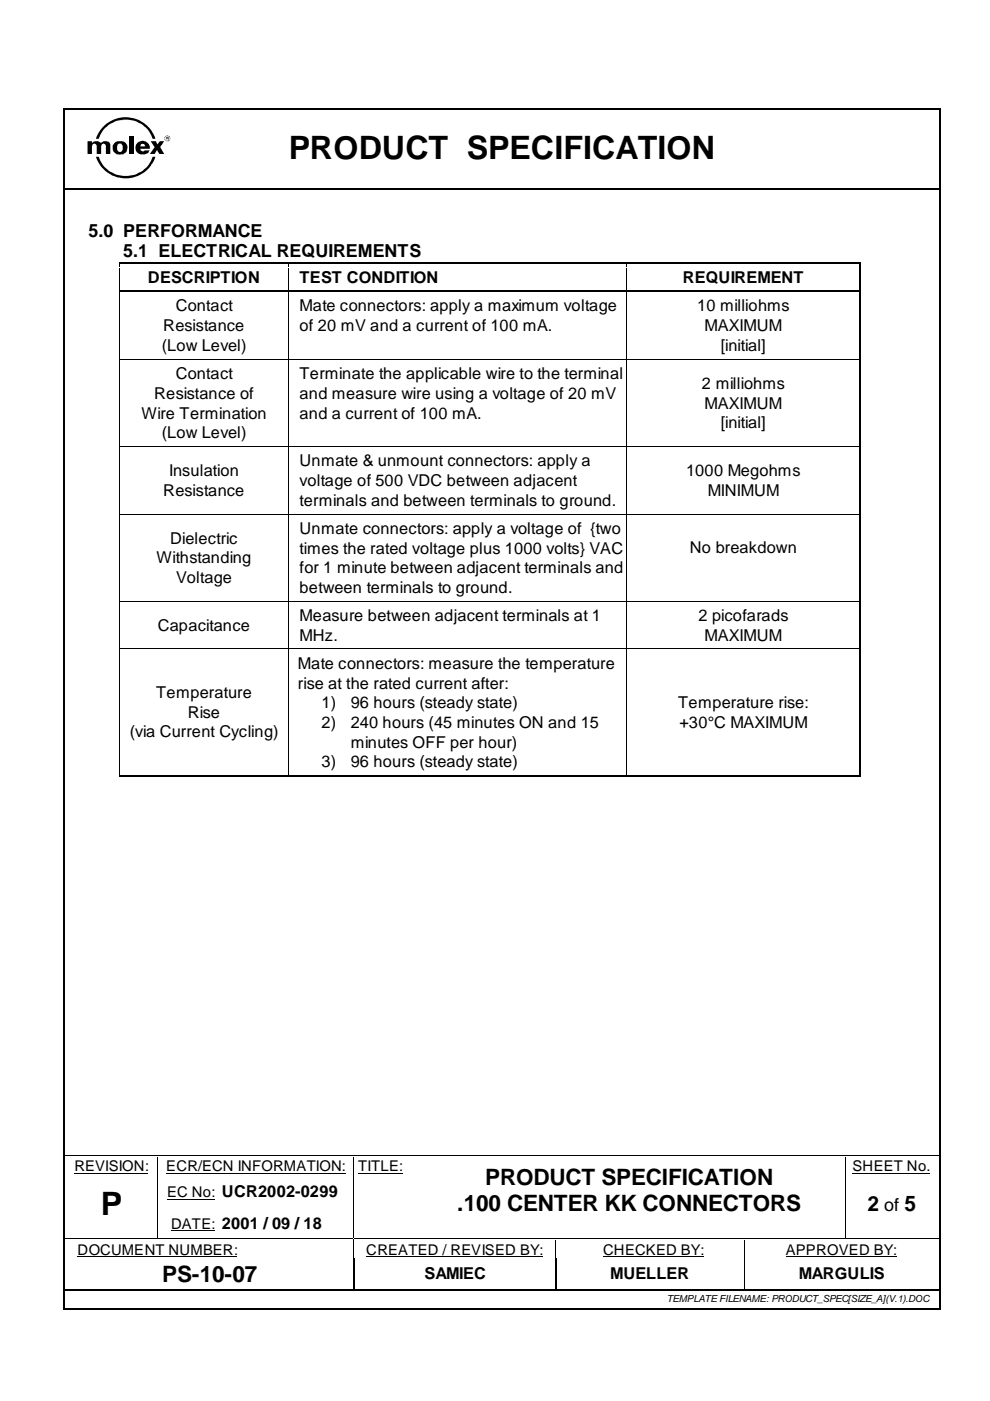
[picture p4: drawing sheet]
<svg xmlns="http://www.w3.org/2000/svg" width="210mm" height="297mm" viewBox="0 0 210 297" stroke-linecap="round" stroke-linejoin="round" font-family="sans-serif">
<defs><g id="words">
<g font-size="6.8">
<text x="61.2" y="33.7">PRODUCT SPECIFICATION</text>
<text x="21.4" y="257.7">P</text>
</g>
<g font-size="4.8">
<text x="102.9" y="251.3">PRODUCT SPECIFICATION</text>
<text x="97" y="256.8">.100 CENTER KK CONNECTORS</text>
<text x="34.4" y="271.9">PS-10-07</text>
</g>
<g font-size="4.5">
<text x="183.9" y="256.8">2</text>
<text x="191.8" y="256.8">5</text>
</g>
<g font-size="3.8">
<text x="18.7" y="50.3">5.0 PERFORMANCE</text>
<text x="26.1" y="54.6">5.1 ELECTRICAL REQUIREMENTS</text>
<text x="187.5" y="256.8">of</text>
</g>
<g font-size="3.5">
<text x="31.3" y="59.9">DESCRIPTION</text>
<text x="63.5" y="59.9">TEST CONDITION</text>
<text x="144.8" y="59.9">REQUIREMENT</text>
<text x="34.6" y="70.2">Resistance</text>
<text x="37.3" y="66">Contact</text>
<text x="63.5" y="66">Mate connectors: apply a maximum voltage</text>
<text x="63.5" y="70.2">of 20 mV and a current of 100 mA.</text>
<text x="147.8" y="66">10 milliohms</text>
<text x="149.4" y="70.2">MAXIMUM</text>
<text x="34.3" y="74.5">(Low Level)</text>
<text x="152.8" y="74.5">[initial]</text>
<text x="37.3" y="80.4">Contact</text>
<text x="63.5" y="80.4">Terminate the applicable wire to the terminal</text>
<text x="148.8" y="82.4">2 milliohms</text>
<text x="30" y="88.8">Wire Termination</text>
<text x="32.7" y="84.5">Resistance of</text>
<text x="63.5" y="84.5">and measure wire using a voltage of 20 mV</text>
<text x="63.5" y="88.8">and a current of 100 mA.</text>
<text x="149.4" y="86.7">MAXIMUM</text>
<text x="34.3" y="92.9">(Low Level)</text>
<text x="152.8" y="90.8">[initial]</text>
<text x="35.8" y="100.9">Insulation</text>
<text x="63.5" y="98.9">Unmate &amp; unmount connectors: apply a</text>
<text x="145.5" y="100.9">1000 Megohms</text>
<text x="34.6" y="105.1">Resistance</text>
<text x="63.5" y="103.1">voltage of 500 VDC between adjacent</text>
<text x="63.5" y="107.2">terminals and between terminals to ground.</text>
<text x="150.1" y="105.1">MINIMUM</text>
<text x="63.5" y="113.2">Unmate connectors: apply a voltage of {two</text>
<text x="33.2" y="119.4">Withstanding</text>
<text x="36.1" y="115.3">Dielectric</text>
<text x="63.5" y="117.4">times the rated voltage plus 1000 volts} VAC</text>
<text x="146.2" y="117.3">No breakdown</text>
<text x="37.4" y="123.6">Voltage</text>
<text x="63.5" y="121.5">for 1 minute between adjacent terminals and</text>
<text x="63.5" y="125.7">between terminals to ground.</text>
<text x="63.5" y="131.6">Measure between adjacent terminals at 1</text>
<text x="148.1" y="131.6">2 picofarads</text>
<text x="33.5" y="133.7">Capacitance</text>
<text x="63.5" y="135.9">MHz.</text>
<text x="149.4" y="135.9">MAXIMUM</text>
<text x="63.2" y="141.8">Mate connectors: measure the temperature</text>
<text x="33.1" y="148">Temperature</text>
<text x="63.2" y="146">rise at the rated current after:</text>
<text x="39.8" y="152.3">Rise</text>
<text x="68.2" y="150.1">1)</text>
<text x="68.2" y="154.3">2)</text>
<text x="74.4" y="154.3">240 hours (45 minutes ON and 15</text>
<text x="74.4" y="150.1">96 hours (steady state)</text>
<text x="143.8" y="150.1">Temperature rise:</text>
<text x="144" y="154.3">+30°C MAXIMUM</text>
<text x="27.5" y="156.3">(via Current Cycling)</text>
<text x="74.4" y="158.5">minutes OFF per hour)</text>
<text x="68.2" y="162.7">3)</text>
<text x="74.4" y="162.7">96 hours (steady state)</text>
<text x="90" y="271.2">SAMIEC</text>
<text x="129.4" y="271.2">MUELLER</text>
<text x="169.4" y="271.2">MARGULIS</text>
</g>
<g font-size="3.1">
<text x="15.8" y="248.4">REVISION:</text>
<text x="35.2" y="248.4">ECR/ECN INFORMATION:</text>
<text x="76" y="248.4">TITLE:</text>
<text x="180.8" y="248.4">SHEET No.</text>
<text x="35.4" y="253.8">EC No: UCR2002-0299</text>
<text x="36.3" y="260.5">DATE: 2001 / 09 / 18</text>
<text x="16.4" y="266">DOCUMENT NUMBER:</text>
<text x="77.7" y="266">CREATED / REVISED BY:</text>
<text x="127.9" y="266">CHECKED BY:</text>
<text x="166.6" y="266">APPROVED BY:</text>
</g>
<text font-size="2.1" x="141.4" y="276.1">TEMPLATE FILENAME: PRODUCT_SPEC[SIZE_A](V.1).DOC</text>
</g></defs>
<g fill="#000">
<path d="M13.4 22.9h.3v.3h-.3zM13.7 39.8h.3v.3h-.3zM199 39.8h.2v.3h-.2zM199.2 22.9h.2v.3h-.2zM25.2 56.1h.1v.6h-.1zM25.2 55.6h.1v.4h-.1zM61.1 56.1h.1v.6h-.1zM61.1 55.6h.4v.4h-.4zM132.8 56.1h.1v.6h-.1zM132.8 55.6h.4v.4h-.4zM182.1 55.6h.5v1.1h-.5zM182.1 55.6h.5v.4h-.5z"/>
<path d="M25.2 61.5h.1v1.2h-.1zM25.2 76.1h.1v.9h-.1zM61.1 62h.1v.7h-.1zM61.1 61.5h.4v.4h-.4zM61.1 76.1h.1v.9h-.1zM132.8 62h.1v.7h-.1zM132.8 61.5h.4v.4h-.4zM132.8 76.1h.1v.9h-.1zM182.1 61.5h.5v1.2h-.5zM182.1 76.1h.5v.9h-.5zM25.2 94.5h.1v1h-.1zM61.1 94.5h.1v1h-.1z"/>
<path d="M132.8 94.5h.1v1h-.1zM182.1 94.5h.5v1h-.5zM25.2 108.9h.1v.9h-.1zM61.1 108.9h.1v.9h-.1zM132.8 108.9h.1v.9h-.1zM182.1 108.9h.5v.9h-.5zM25.2 127.4h.1v.8h-.1zM25.2 137.5h.1v.9h-.1zM61.1 127.4h.1v.8h-.1zM61.1 137.5h.1v.9h-.1zM132.8 127.4h.1v.8h-.1zM132.8 137.5h.1v.9h-.1z"/>
<path d="M182.1 127.4h.5v.8h-.5zM182.1 137.5h.5v.9h-.5zM61.1 164.4h.4v.3h-.4zM132.8 164.4h.4v.3h-.4zM182.1 164.4h.5v.3h-.5zM33.4 245.2h.1v.2h-.1zM33.4 245h.2v.2h-.2zM33.4 249.1h.1v.9h-.1zM33.4 255.9h.1v.9h-.1zM75 245.2h.1v.2h-.1zM75 245h.2v.2h-.2zM75 249.1h.1v.9h-.1z"/>
<path d="M75 255.9h.1v.9h-.1zM87.2 245h.3v.2h-.3zM179.2 245.2h.1v.2h-.1zM179.2 245h.2v.2h-.2zM179.2 249.1h.1v.9h-.1zM179.2 255.9h.1v.9h-.1zM199.1 245h.2v.2h-.2zM13.4 277.4h.3v.3h-.3zM33.4 262.6h.1v.2h-.1zM45.7 262.6h.1v.2h-.1zM75 262.6h.1v.4h-.1zM75 266.7h.2v.7h-.2z"/>
<path d="M75 273.4h.2v.3h-.2zM87.2 262.6h.2v.2h-.2zM117.8 262.9h.2v.1h-.2zM117.8 262.6h.2v.2h-.2zM117.8 266.7h.2v.7h-.2zM117.8 273.4h.2v.3h-.2zM157.8 262.9l.1 .1zM157.8 262.6l.1 .2zM157.8 266.7l.1 .7zM157.8 273.4h.2v.3h-.2zM179.2 262.6h.1v.2h-.1zM198.8 273.4h.3v.3h-.3z"/>
<path d="M199.1 273.4h.2v.3h-.2zM199.2 277.4h.2v.3h-.2z"/>
</g>
<path d="M13.5 23.2v254.1M13.7 23h185.4M14.1 40h185M199.3 23.2v254.1M13.7 273.6h61.2M13.7 277.5h185.4M75.1 267.5v5.9M75.3 273.6h42.4M117.9 267.5v5.9M118.1 273.6h39.7M158.1 273.6h40.6" fill="none" stroke="#000" stroke-width=".25"/>
<g fill="none" stroke="#000" stroke-width=".21">
<path d="M25.3 56.8v4.6M61.2 56.8v4.6M132.9 56.8v4.6M25.3 62.8v13.2M25.3 77.1v17.4M25.4 76.2h35.6M61.2 62.8v13.2M61.2 77.1v17.4M61.3 76.2h71.4M132.9 62.8v13.2M132.9 77.1v17.4M133 76.2h49.1"/>
<path d="M25.3 95.6v13.2M25.4 94.6h35.6M61.2 95.6v13.2M61.3 94.6h71.4M132.9 95.6v13.2M133 94.6h49.1M25.3 109.9v17.4M25.4 109h35.6M61.2 109.9v17.4M61.3 109h71.4M132.9 109.9v17.4M133 109h49.1"/>
<path d="M25.3 128.3v9.1M25.3 138.5v25.8M25.4 127.5h35.6M25.4 137.5h35.6M61.2 128.3v9.1M61.2 138.5v25.8M61.3 127.5h71.4M61.3 137.5h71.4M132.9 128.3v9.1M132.9 138.5v25.8M133 127.5h49.1M133 137.5h49.1"/>
<path d="M13.7 245.1h19.6M15.8 248.8h15.6M33.5 245.5v3.6M33.5 250.1v5.7M33.5 256.8v5.7M33.7 245.1h41.2M35.2 248.8h38.1M35.4 254.2h10.2M75 245.5v3.6M75 250.1v5.7M75 256.8v5.7M75.3 245.1h11.8"/>
<path d="M76 248.8h9.4M87.6 245.1h91.5M179.3 245.5v3.6M179.3 250.1v5.7M179.3 256.8v5.7M179.5 245.1h19.5M180.8 248.8h16.4M13.7 262.7h19.6M16.4 266.4h33.9M33.6 262.7h12M36.3 260.9h9.3M45.9 262.7h29"/>
<path d="M75 263.1v3.6M75.2 262.7h11.9M77.7 266.4h37.4M87.5 262.7h30.2M117.9 263.1v3.6M118 262.7h39.8M127.9 266.4h21.3M157.9 263.1v3.6M157.9 267.5v5.9M158 262.7h21.1M166.6 266.4h23.5M179.4 262.7h19.7"/>
</g>
<g fill="#000">
<path d="M18.6 29.9h.9v.5a1.26 1.26 0 0 1 1.9 0l.5-.5h.7l.6 .3 .2 .3v2.1h-.9v-1.7a.51 .51 0 0 0-.6-.5 .51 .51 0 0 0-.5 .6v1.6h-.9v-1.7a.51 .51 0 0 0-.5-.5 .51 .51 0 0 0-.5 .6v1.6h-.9z" fill-rule="evenodd"/>
<path d="M25.1 30.5a.57 .57 0 0 1 .6-.1 .57 .57 0 0 1 .3 .6v.7a.6 .6 0 0 1-.6 .5 .6 .6 0 0 1-.6-.5v-.7zM24.2 30.4a1.42 1.42 0 0 0-.2 1.7 1.42 1.42 0 0 0 1.6 .6 1.44 1.44 0 0 0 1.4-1.1 1.44 1.44 0 0 0-.7-1.6l-1.4-.1z" fill-rule="evenodd"/>
<path d="M21.6 27.1a6.6 6.6 0 0 1 11.4 2.3h-.6a6 6 0 0 0-5.8-4.1 6 6 0 0 0-5.7 4.1h-.6l.5-1.2z" fill-rule="evenodd"/>
<path d="M27.4 28.8h.9v3.8h-.9z" fill-rule="evenodd"/>
<path d="M29.1 30.4l-.3 .3a1.72 1.72 0 0 0 .4 1.8l.5 .1a1.61 1.61 0 0 0 1.4 0l.4-.3 .2-.4h-1a.52 .52 0 0 1-.6 .2 .52 .52 0 0 1-.4-.6h2.1a1.56 1.56 0 0 0-2.3-1.5zM30 30.5a.51 .51 0 0 1 .5 0 .51 .51 0 0 1 .3 .5h-1.1z" fill-rule="evenodd"/>
<path d="M20.3 33.2h.6a6 6 0 0 0 5.7 4.1 6 6 0 0 0 5.8-4.1h.6a6.6 6.6 0 0 1-6.4 4.6 6.6 6.6 0 0 1-6.3-4.6z" fill-rule="evenodd"/>
<path d="M31.9 29.9h1.1l.4 .7 .5-.7h.9l-.8 1.3 .8 1.4h-1l-.5-.8-.5 .8h-1l1-1.4z" fill-rule="evenodd"/>
<path d="M35.2 28.8a.63 .63 0 0 1 .8 .3 .63 .63 0 0 1-.2 .8h-.6l-.3-.3v-.5zM35.1 29a.54 .54 0 0 0 .1 .8 .54 .54 0 0 0 .8-.3v-.3l-.3-.4h-.5z" fill-rule="evenodd"/>
<path d="M35.3 29.2h.3v.1h-.3zM35.2 29v.6l.1-.2 .5 .2v-.5z" fill-rule="evenodd"/>
</g>
<g fill="none" stroke="#000" stroke-width=".42">
<path d="M25.4 55.8h35.6M61.6 55.8h71.1M133.3 55.8h48.8M182.4 56.8v4.6M25.4 61.7h35.6M61.6 61.7h71.1M133.3 61.7h48.8M182.4 62.8v13.2M182.4 77.1v17.4M182.4 95.6v13.2M182.4 109.9v17.4M182.4 128.3v9.1"/>
<path d="M182.4 138.5v25.8"/>
</g>
<path d="M25.2 164.6h35.8M61.6 164.6h71.1M133.3 164.6h48.8" fill="none" stroke="#000" stroke-width=".34"/>
<use href="#words"/>
</svg>
